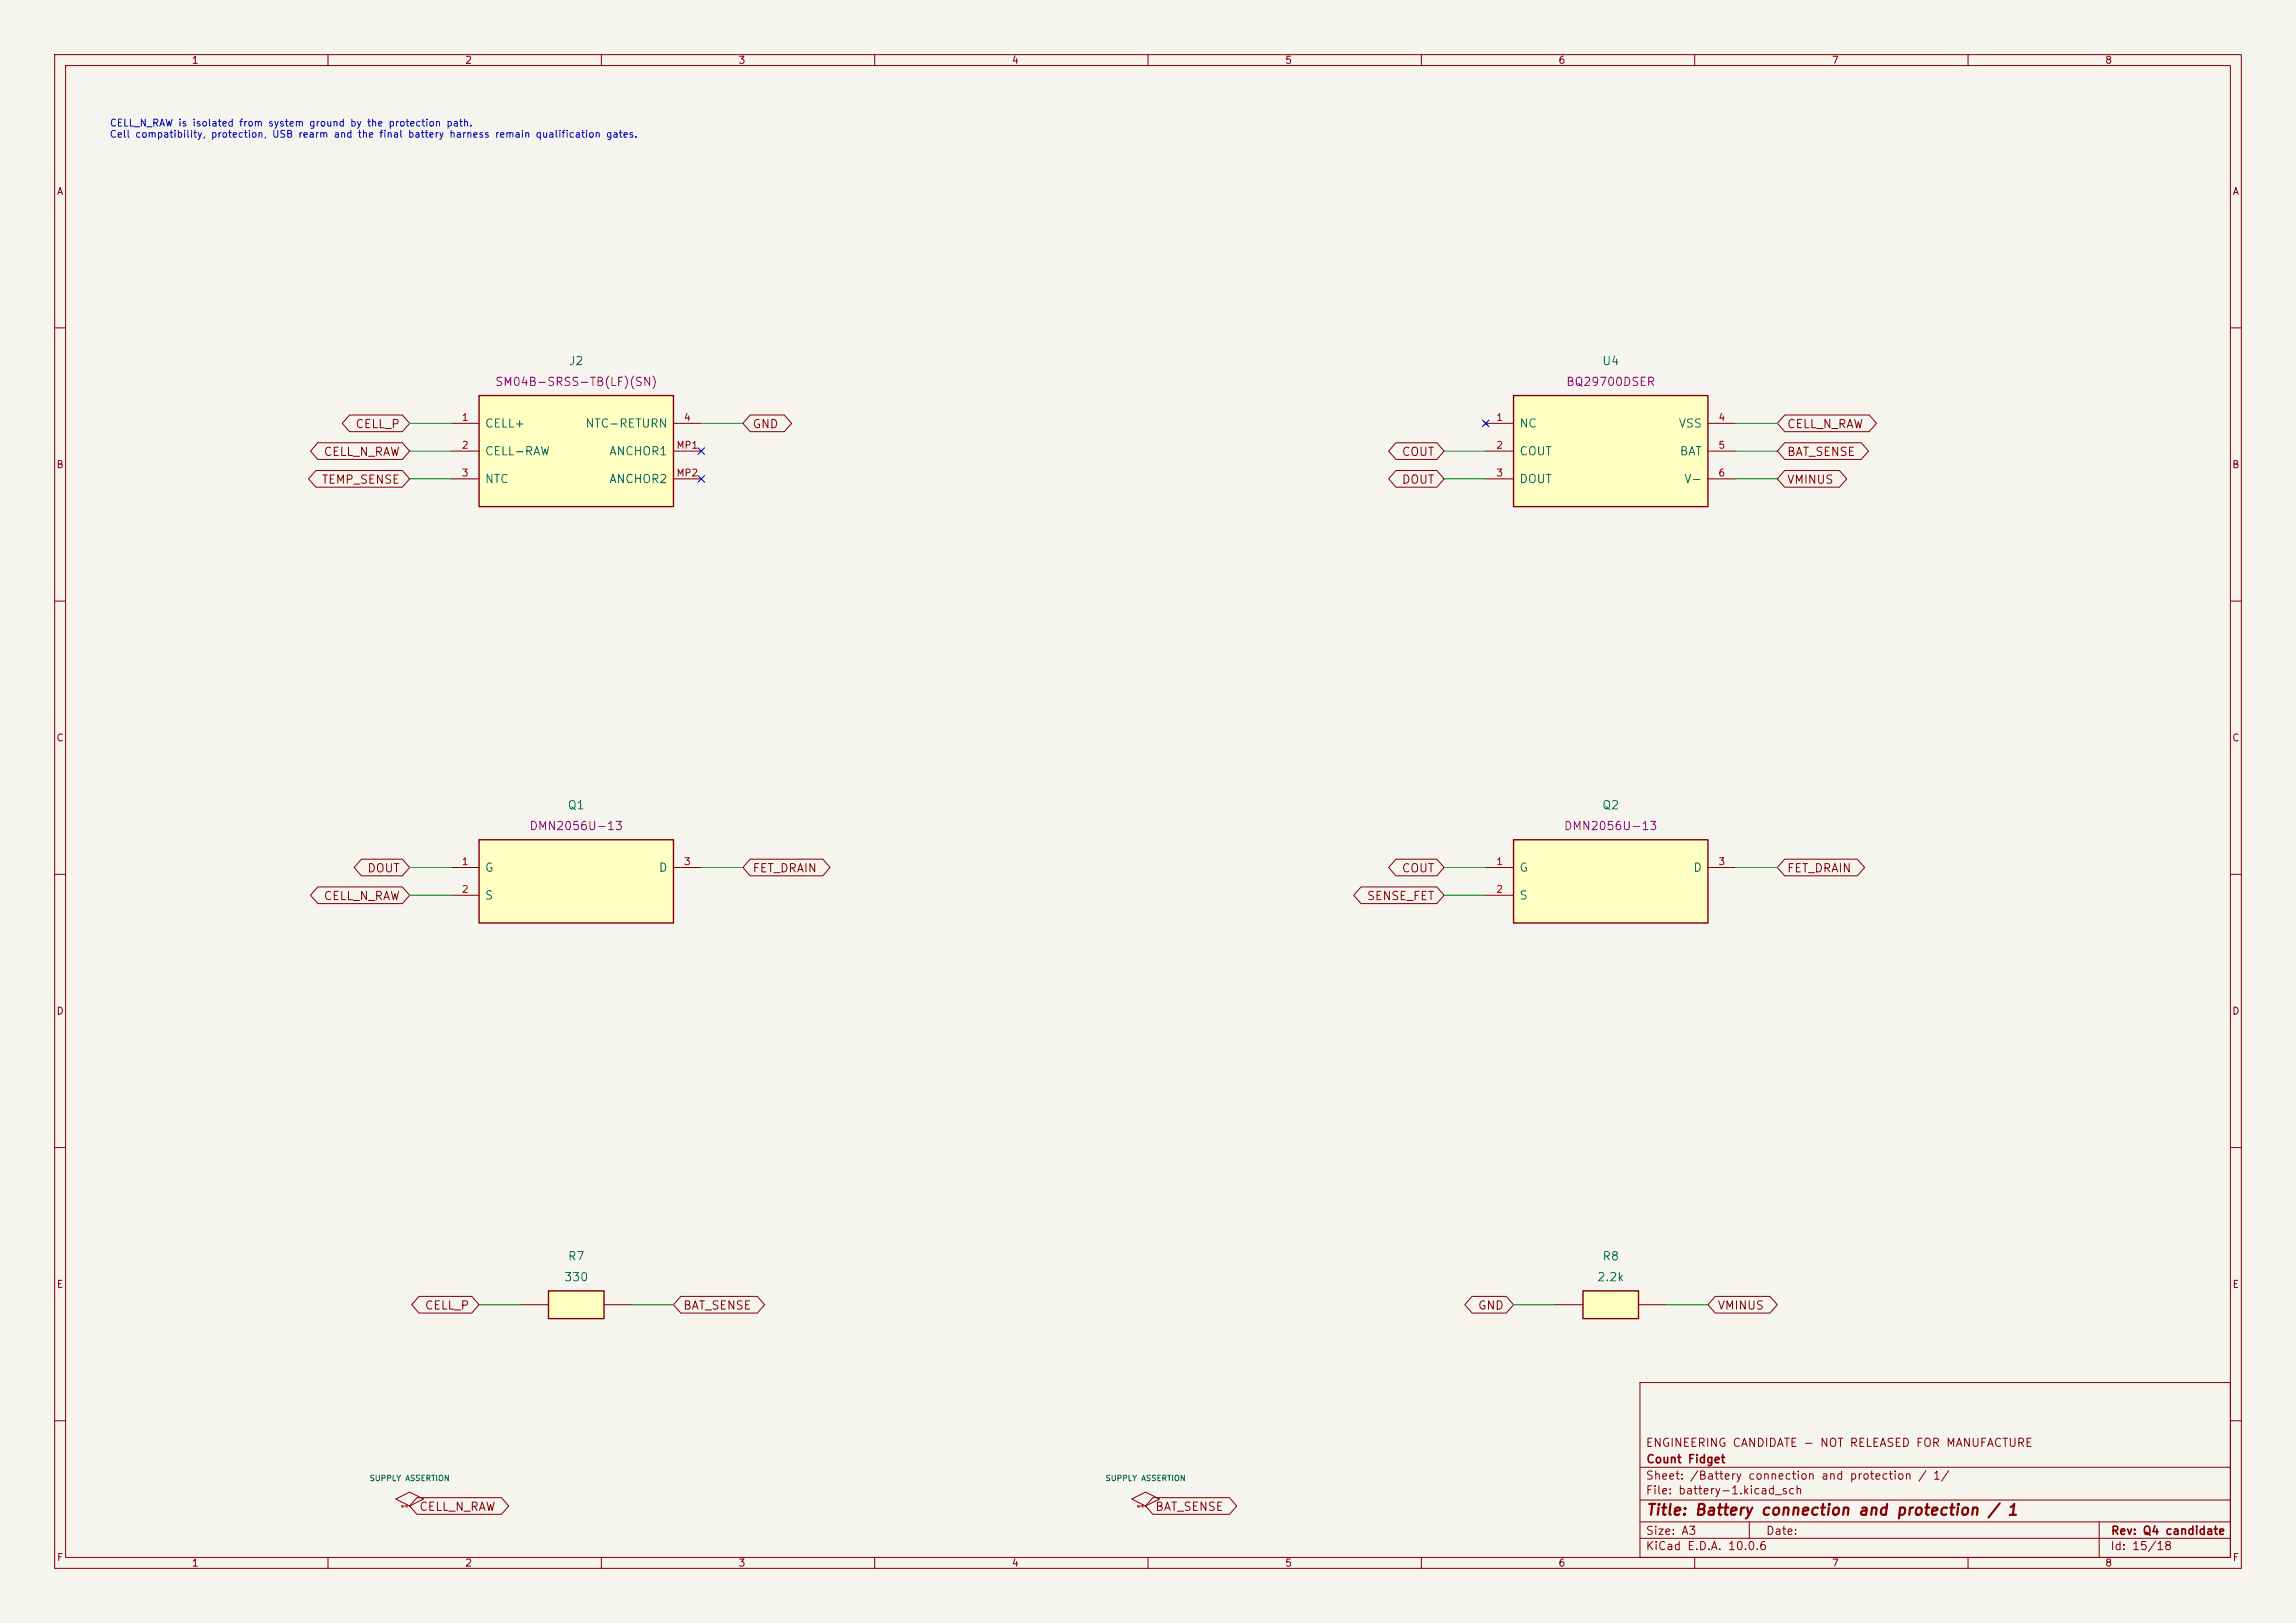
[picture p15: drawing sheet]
(kicad_sch (version 20250114) (generator "eeschema") (generator_version "10.0") (paper "A3") (title_block (title "Battery connection and protection / 1") (rev "Q4 candidate")
   (company "Count Fidget") (comment 1 "ENGINEERING CANDIDATE - NOT RELEASED FOR MANUFACTURE"))
(lib_symbols (symbol "CountFidgetQ4:J2" (pin_names (offset 1.016))  (exclude_from_sim no) (in_bom yes) (on_board yes)
   (property "Reference" "J" (at 0 13.97 0) (effects (font (size 1.27 1.27)))) (property "Value" "SM04B-SRSS-TB(LF)(SN)" (at 0 -13.97 0) (effects (font (size 1.27 1.27))))
   (property "Footprint" "CountFidgetQ4:Connector_JST_JST_SH_SM04B-SRSS-TB_1x04-1MP_P1.00mm_Horizontal" (at 0 0 0) (effects (font (size 1.27 1.27)) (hide yes)))
   (symbol "J2_0_1" (rectangle (start -17.78 10.16) (end 17.78 -10.16) (stroke (width 0.254) (type default)) (fill (type background)))) (symbol "J2_1_1" (pin passive line (at -22.86 5.08 0) (length 5.08) (name "CELL+" (effects (font (size 1.524 1.524)))) (number "1" (effects (font (size 1.27 1.27)))))(pin passive line (at -22.86 0.0 0) (length 5.08) (name "CELL-RAW" (effects (font (size 1.524 1.524)))) (number "2" (effects (font (size 1.27 1.27)))))(pin passive line (at -22.86 -5.08 0) (length 5.08) (name "NTC" (effects (font (size 1.524 1.524)))) (number "3" (effects (font (size 1.27 1.27)))))(pin passive line (at 22.86 5.08 180) (length 5.08) (name "NTC-RETURN" (effects (font (size 1.524 1.524)))) (number "4" (effects (font (size 1.27 1.27)))))(pin passive line (at 22.86 0.0 180) (length 5.08) (name "ANCHOR1" (effects (font (size 1.524 1.524)))) (number "MP1" (effects (font (size 1.27 1.27)))))(pin passive line (at 22.86 -5.08 180) (length 5.08) (name "ANCHOR2" (effects (font (size 1.524 1.524)))) (number "MP2" (effects (font (size 1.27 1.27)))))))
(symbol "CountFidgetQ4:U4" (pin_names (offset 1.016))  (exclude_from_sim no) (in_bom yes) (on_board yes)
   (property "Reference" "U" (at 0 13.97 0) (effects (font (size 1.27 1.27)))) (property "Value" "BQ29700DSER" (at 0 -13.97 0) (effects (font (size 1.27 1.27))))
   (property "Footprint" "CountFidgetQ4:Package_SON_WSON-6_1.5x1.5mm_P0.5mm" (at 0 0 0) (effects (font (size 1.27 1.27)) (hide yes)))
   (symbol "U4_0_1" (rectangle (start -17.78 10.16) (end 17.78 -10.16) (stroke (width 0.254) (type default)) (fill (type background)))) (symbol "U4_1_1" (pin no_connect line (at -22.86 5.08 0) (length 5.08) (name "NC" (effects (font (size 1.524 1.524)))) (number "1" (effects (font (size 1.27 1.27)))))(pin output line (at -22.86 0.0 0) (length 5.08) (name "COUT" (effects (font (size 1.524 1.524)))) (number "2" (effects (font (size 1.27 1.27)))))(pin output line (at -22.86 -5.08 0) (length 5.08) (name "DOUT" (effects (font (size 1.524 1.524)))) (number "3" (effects (font (size 1.27 1.27)))))(pin power_in line (at 22.86 5.08 180) (length 5.08) (name "VSS" (effects (font (size 1.524 1.524)))) (number "4" (effects (font (size 1.27 1.27)))))(pin power_in line (at 22.86 0.0 180) (length 5.08) (name "BAT" (effects (font (size 1.524 1.524)))) (number "5" (effects (font (size 1.27 1.27)))))(pin input line (at 22.86 -5.08 180) (length 5.08) (name "V-" (effects (font (size 1.524 1.524)))) (number "6" (effects (font (size 1.27 1.27)))))))
(symbol "CountFidgetQ4:Q1" (pin_names (offset 1.016))  (exclude_from_sim no) (in_bom yes) (on_board yes)
   (property "Reference" "Q" (at 0 11.43 0) (effects (font (size 1.27 1.27)))) (property "Value" "DMN2056U-13" (at 0 -11.43 0) (effects (font (size 1.27 1.27))))
   (property "Footprint" "CountFidgetQ4:Package_TO_SOT_SMD_SOT-23" (at 0 0 0) (effects (font (size 1.27 1.27)) (hide yes)))
   (symbol "Q1_0_1" (rectangle (start -17.78 7.62) (end 17.78 -7.62) (stroke (width 0.254) (type default)) (fill (type background)))) (symbol "Q1_1_1" (pin input line (at -22.86 2.54 0) (length 5.08) (name "G" (effects (font (size 1.524 1.524)))) (number "1" (effects (font (size 1.27 1.27)))))(pin passive line (at -22.86 -2.54 0) (length 5.08) (name "S" (effects (font (size 1.524 1.524)))) (number "2" (effects (font (size 1.27 1.27)))))(pin passive line (at 22.86 2.54 180) (length 5.08) (name "D" (effects (font (size 1.524 1.524)))) (number "3" (effects (font (size 1.27 1.27)))))))
(symbol "CountFidgetQ4:Q2" (pin_names (offset 1.016))  (exclude_from_sim no) (in_bom yes) (on_board yes)
   (property "Reference" "Q" (at 0 11.43 0) (effects (font (size 1.27 1.27)))) (property "Value" "DMN2056U-13" (at 0 -11.43 0) (effects (font (size 1.27 1.27))))
   (property "Footprint" "CountFidgetQ4:Package_TO_SOT_SMD_SOT-23" (at 0 0 0) (effects (font (size 1.27 1.27)) (hide yes)))
   (symbol "Q2_0_1" (rectangle (start -17.78 7.62) (end 17.78 -7.62) (stroke (width 0.254) (type default)) (fill (type background)))) (symbol "Q2_1_1" (pin input line (at -22.86 2.54 0) (length 5.08) (name "G" (effects (font (size 1.524 1.524)))) (number "1" (effects (font (size 1.27 1.27)))))(pin passive line (at -22.86 -2.54 0) (length 5.08) (name "S" (effects (font (size 1.524 1.524)))) (number "2" (effects (font (size 1.27 1.27)))))(pin passive line (at 22.86 2.54 180) (length 5.08) (name "D" (effects (font (size 1.524 1.524)))) (number "3" (effects (font (size 1.27 1.27)))))))
(symbol "CountFidgetQ4:R7" (pin_names (offset 1.016) hide) (pin_numbers hide) (exclude_from_sim no) (in_bom yes) (on_board yes)
   (property "Reference" "R" (at 0 6.35 0) (effects (font (size 1.27 1.27)))) (property "Value" "RC0603FR-07330RL" (at 0 -6.35 0) (effects (font (size 1.27 1.27))))
   (property "Footprint" "CountFidgetQ4:Resistor_SMD_R_0603_1608Metric" (at 0 0 0) (effects (font (size 1.27 1.27)) (hide yes)))
   (symbol "R7_0_1" (rectangle (start -5.08 2.54) (end 5.08 -2.54) (stroke (width 0.254) (type default)) (fill (type background)))) (symbol "R7_1_1" (pin passive line (at -10.16 0 0) (length 5.08) (name "1" (effects (font (size 1.524 1.524)))) (number "1" (effects (font (size 1.27 1.27)))))(pin passive line (at 10.16 0 180) (length 5.08) (name "2" (effects (font (size 1.524 1.524)))) (number "2" (effects (font (size 1.27 1.27)))))))
(symbol "CountFidgetQ4:R8" (pin_names (offset 1.016) hide) (pin_numbers hide) (exclude_from_sim no) (in_bom yes) (on_board yes)
   (property "Reference" "R" (at 0 6.35 0) (effects (font (size 1.27 1.27)))) (property "Value" "RC0603FR-072K2L" (at 0 -6.35 0) (effects (font (size 1.27 1.27))))
   (property "Footprint" "CountFidgetQ4:Resistor_SMD_R_0603_1608Metric" (at 0 0 0) (effects (font (size 1.27 1.27)) (hide yes)))
   (symbol "R8_0_1" (rectangle (start -5.08 2.54) (end 5.08 -2.54) (stroke (width 0.254) (type default)) (fill (type background)))) (symbol "R8_1_1" (pin passive line (at -10.16 0 0) (length 5.08) (name "1" (effects (font (size 1.524 1.524)))) (number "1" (effects (font (size 1.27 1.27)))))(pin passive line (at 10.16 0 180) (length 5.08) (name "2" (effects (font (size 1.524 1.524)))) (number "2" (effects (font (size 1.27 1.27)))))))
(symbol "CountFidgetQ4:SupplyAssertion" (pin_names (offset 0) hide) (exclude_from_sim no) (in_bom no) (on_board no)
 (property "Reference" "#FLG" (at 0 3.81 0) (effects (font (size 1.016 1.016)) (hide yes)))
 (property "Value" "PWR_FLAG" (at 0 3.81 0) (effects (font (size 1.016 1.016))))
 (symbol "SupplyAssertion_0_1" (polyline (pts (xy 0 0) (xy -2.54 1.27) (xy 0 2.54) (xy 2.54 1.27) (xy 0 0)) (stroke (width 0) (type default)) (fill (type none))))
 (symbol "SupplyAssertion_1_1" (pin power_out line (at 0 0 90) (length 0) (name "pwr" (effects (font (size 1.016 1.016)))) (number "1" (effects (font (size 1.016 1.016))))))))
(text "CELL_N_RAW is isolated from system ground by the protection path.\nCell compatibility, protection, USB rearm and the final battery harness remain qualification gates." (at 20 22 0) (effects (font (size 1.27 1.27)) (justify left top)))
(symbol (lib_id "CountFidgetQ4:SupplyAssertion") (at 74.93 275.59 0) (unit 1) (exclude_from_sim no) (in_bom no) (on_board no) (dnp no)
   (property "Reference" "#FLG3" (at 74.93 275.59 0) (effects (font (size 1.27 1.27)) (hide yes))) (property "Value" "SUPPLY ASSERTION" (at 74.93 270.51 0) (effects (font (size 1.016 1.016)))) (pin "1"))
   (global_label "CELL_N_RAW" (shape bidirectional) (at 74.93 275.59 0) (effects (font (size 1.524 1.524)) (justify left))
   (property "Intersheetrefs" "${INTERSHEET_REFS}" (at 74.93 275.59 0) (effects (font (size 1.27 1.27)) (hide yes))))
(symbol (lib_id "CountFidgetQ4:SupplyAssertion") (at 209.55 275.59 0) (unit 1) (exclude_from_sim no) (in_bom no) (on_board no) (dnp no)
   (property "Reference" "#FLG4" (at 209.55 275.59 0) (effects (font (size 1.27 1.27)) (hide yes))) (property "Value" "SUPPLY ASSERTION" (at 209.55 270.51 0) (effects (font (size 1.016 1.016)))) (pin "1"))
   (global_label "BAT_SENSE" (shape bidirectional) (at 209.55 275.59 0) (effects (font (size 1.524 1.524)) (justify left))
   (property "Intersheetrefs" "${INTERSHEET_REFS}" (at 209.55 275.59 0) (effects (font (size 1.27 1.27)) (hide yes))))
(symbol (lib_id "CountFidgetQ4:J2") (at 105.41 82.55 0) (unit 1) (exclude_from_sim no) (in_bom yes) (on_board yes) (dnp no) (property "Reference" "J2" (at 105.41 66.04 0) (effects (font (size 1.524 1.524)))) (property "Value" "Battery + NTC" (at 105.41 69.85 0) (effects (font (size 1.524 1.524)) (hide yes)))
   (property "Footprint" "CountFidgetQ4:Connector_JST_JST_SH_SM04B-SRSS-TB_1x04-1MP_P1.00mm_Horizontal" (at 105.41 82.55 0) (effects (font (size 1.27 1.27)) (hide yes))) (property "MPN" "SM04B-SRSS-TB(LF)(SN)" (at 105.41 69.85 0) (effects (font (size 1.524 1.524))))
   (property "Description" "Mating keyed custom pack CC-BAT-001; no bare coin-cell holder" (at 105.41 82.55 0) (effects (font (size 1.27 1.27)) (hide yes))) (pin "1")(pin "2")(pin "3")(pin "4")(pin "MP1")(pin "MP2"))
(wire (pts (xy 82.55 77.47) (xy 74.93 77.47)) (stroke (width 0) (type default)))
(global_label "CELL_P" (shape bidirectional) (at 74.93 77.47 180) (effects (font (size 1.524 1.524)) (justify right))
   (property "Intersheetrefs" "${INTERSHEET_REFS}" (at 74.93 77.47 0) (effects (font (size 1.27 1.27)) (hide yes))))
(wire (pts (xy 82.55 82.55) (xy 74.93 82.55)) (stroke (width 0) (type default)))
(global_label "CELL_N_RAW" (shape bidirectional) (at 74.93 82.55 180) (effects (font (size 1.524 1.524)) (justify right))
   (property "Intersheetrefs" "${INTERSHEET_REFS}" (at 74.93 82.55 0) (effects (font (size 1.27 1.27)) (hide yes))))
(wire (pts (xy 82.55 87.63) (xy 74.93 87.63)) (stroke (width 0) (type default)))
(global_label "TEMP_SENSE" (shape bidirectional) (at 74.93 87.63 180) (effects (font (size 1.524 1.524)) (justify right))
   (property "Intersheetrefs" "${INTERSHEET_REFS}" (at 74.93 87.63 0) (effects (font (size 1.27 1.27)) (hide yes))))
(wire (pts (xy 128.27 77.47) (xy 135.89 77.47)) (stroke (width 0) (type default)))
(global_label "GND" (shape bidirectional) (at 135.89 77.47 0) (effects (font (size 1.524 1.524)) (justify left))
   (property "Intersheetrefs" "${INTERSHEET_REFS}" (at 135.89 77.47 0) (effects (font (size 1.27 1.27)) (hide yes))))
(no_connect (at 128.27 82.55))
(no_connect (at 128.27 87.63))
(symbol (lib_id "CountFidgetQ4:U4") (at 294.64 82.55 0) (unit 1) (exclude_from_sim no) (in_bom yes) (on_board yes) (dnp no) (property "Reference" "U4" (at 294.64 66.04 0) (effects (font (size 1.524 1.524)))) (property "Value" "Cell protector" (at 294.64 69.85 0) (effects (font (size 1.524 1.524)) (hide yes)))
   (property "Footprint" "CountFidgetQ4:Package_SON_WSON-6_1.5x1.5mm_P0.5mm" (at 294.64 82.55 0) (effects (font (size 1.27 1.27)) (hide yes))) (property "MPN" "BQ29700DSER" (at 294.64 69.85 0) (effects (font (size 1.524 1.524))))
   (property "Description" "" (at 294.64 82.55 0) (effects (font (size 1.27 1.27)) (hide yes))) (pin "1")(pin "2")(pin "3")(pin "4")(pin "5")(pin "6"))
(no_connect (at 271.78 77.47))
(wire (pts (xy 271.78 82.55) (xy 264.16 82.55)) (stroke (width 0) (type default)))
(global_label "COUT" (shape bidirectional) (at 264.16 82.55 180) (effects (font (size 1.524 1.524)) (justify right))
   (property "Intersheetrefs" "${INTERSHEET_REFS}" (at 264.16 82.55 0) (effects (font (size 1.27 1.27)) (hide yes))))
(wire (pts (xy 271.78 87.63) (xy 264.16 87.63)) (stroke (width 0) (type default)))
(global_label "DOUT" (shape bidirectional) (at 264.16 87.63 180) (effects (font (size 1.524 1.524)) (justify right))
   (property "Intersheetrefs" "${INTERSHEET_REFS}" (at 264.16 87.63 0) (effects (font (size 1.27 1.27)) (hide yes))))
(wire (pts (xy 317.5 77.47) (xy 325.12 77.47)) (stroke (width 0) (type default)))
(global_label "CELL_N_RAW" (shape bidirectional) (at 325.12 77.47 0) (effects (font (size 1.524 1.524)) (justify left))
   (property "Intersheetrefs" "${INTERSHEET_REFS}" (at 325.12 77.47 0) (effects (font (size 1.27 1.27)) (hide yes))))
(wire (pts (xy 317.5 82.55) (xy 325.12 82.55)) (stroke (width 0) (type default)))
(global_label "BAT_SENSE" (shape bidirectional) (at 325.12 82.55 0) (effects (font (size 1.524 1.524)) (justify left))
   (property "Intersheetrefs" "${INTERSHEET_REFS}" (at 325.12 82.55 0) (effects (font (size 1.27 1.27)) (hide yes))))
(wire (pts (xy 317.5 87.63) (xy 325.12 87.63)) (stroke (width 0) (type default)))
(global_label "VMINUS" (shape bidirectional) (at 325.12 87.63 0) (effects (font (size 1.524 1.524)) (justify left))
   (property "Intersheetrefs" "${INTERSHEET_REFS}" (at 325.12 87.63 0) (effects (font (size 1.27 1.27)) (hide yes))))
(symbol (lib_id "CountFidgetQ4:Q1") (at 105.41 161.29 0) (unit 1) (exclude_from_sim no) (in_bom yes) (on_board yes) (dnp no) (property "Reference" "Q1" (at 105.41 147.32 0) (effects (font (size 1.524 1.524)))) (property "Value" "Discharge FET" (at 105.41 151.13 0) (effects (font (size 1.524 1.524)) (hide yes)))
   (property "Footprint" "CountFidgetQ4:Package_TO_SOT_SMD_SOT-23" (at 105.41 161.29 0) (effects (font (size 1.27 1.27)) (hide yes))) (property "MPN" "DMN2056U-13" (at 105.41 151.13 0) (effects (font (size 1.524 1.524))))
   (property "Description" "; exact same-device reel suffix -13; no electrical polarity change" (at 105.41 161.29 0) (effects (font (size 1.27 1.27)) (hide yes))) (pin "1")(pin "2")(pin "3"))
(wire (pts (xy 82.55 158.75) (xy 74.93 158.75)) (stroke (width 0) (type default)))
(global_label "DOUT" (shape bidirectional) (at 74.93 158.75 180) (effects (font (size 1.524 1.524)) (justify right))
   (property "Intersheetrefs" "${INTERSHEET_REFS}" (at 74.93 158.75 0) (effects (font (size 1.27 1.27)) (hide yes))))
(wire (pts (xy 82.55 163.83) (xy 74.93 163.83)) (stroke (width 0) (type default)))
(global_label "CELL_N_RAW" (shape bidirectional) (at 74.93 163.83 180) (effects (font (size 1.524 1.524)) (justify right))
   (property "Intersheetrefs" "${INTERSHEET_REFS}" (at 74.93 163.83 0) (effects (font (size 1.27 1.27)) (hide yes))))
(wire (pts (xy 128.27 158.75) (xy 135.89 158.75)) (stroke (width 0) (type default)))
(global_label "FET_DRAIN" (shape bidirectional) (at 135.89 158.75 0) (effects (font (size 1.524 1.524)) (justify left))
   (property "Intersheetrefs" "${INTERSHEET_REFS}" (at 135.89 158.75 0) (effects (font (size 1.27 1.27)) (hide yes))))
(symbol (lib_id "CountFidgetQ4:Q2") (at 294.64 161.29 0) (unit 1) (exclude_from_sim no) (in_bom yes) (on_board yes) (dnp no) (property "Reference" "Q2" (at 294.64 147.32 0) (effects (font (size 1.524 1.524)))) (property "Value" "Charge FET" (at 294.64 151.13 0) (effects (font (size 1.524 1.524)) (hide yes)))
   (property "Footprint" "CountFidgetQ4:Package_TO_SOT_SMD_SOT-23" (at 294.64 161.29 0) (effects (font (size 1.27 1.27)) (hide yes))) (property "MPN" "DMN2056U-13" (at 294.64 151.13 0) (effects (font (size 1.524 1.524))))
   (property "Description" "; exact same-device reel suffix -13; no electrical polarity change" (at 294.64 161.29 0) (effects (font (size 1.27 1.27)) (hide yes))) (pin "1")(pin "2")(pin "3"))
(wire (pts (xy 271.78 158.75) (xy 264.16 158.75)) (stroke (width 0) (type default)))
(global_label "COUT" (shape bidirectional) (at 264.16 158.75 180) (effects (font (size 1.524 1.524)) (justify right))
   (property "Intersheetrefs" "${INTERSHEET_REFS}" (at 264.16 158.75 0) (effects (font (size 1.27 1.27)) (hide yes))))
(wire (pts (xy 271.78 163.83) (xy 264.16 163.83)) (stroke (width 0) (type default)))
(global_label "SENSE_FET" (shape bidirectional) (at 264.16 163.83 180) (effects (font (size 1.524 1.524)) (justify right))
   (property "Intersheetrefs" "${INTERSHEET_REFS}" (at 264.16 163.83 0) (effects (font (size 1.27 1.27)) (hide yes))))
(wire (pts (xy 317.5 158.75) (xy 325.12 158.75)) (stroke (width 0) (type default)))
(global_label "FET_DRAIN" (shape bidirectional) (at 325.12 158.75 0) (effects (font (size 1.524 1.524)) (justify left))
   (property "Intersheetrefs" "${INTERSHEET_REFS}" (at 325.12 158.75 0) (effects (font (size 1.27 1.27)) (hide yes))))
(symbol (lib_id "CountFidgetQ4:R7") (at 105.41 238.76 0) (unit 1) (exclude_from_sim no) (in_bom yes) (on_board yes) (dnp no) (property "Reference" "R7" (at 105.41 229.87 0) (effects (font (size 1.524 1.524)))) (property "Value" "330" (at 105.41 233.68 0) (effects (font (size 1.524 1.524))))
   (property "Footprint" "CountFidgetQ4:Resistor_SMD_R_0603_1608Metric" (at 105.41 238.76 0) (effects (font (size 1.27 1.27)) (hide yes))) (property "MPN" "RC0603FR-07330RL" (at 105.41 233.68 0) (effects (font (size 1.524 1.524)) (hide yes)))
   (property "Description" "1%, 0603, 0.1 W" (at 105.41 238.76 0) (effects (font (size 1.27 1.27)) (hide yes))) (pin "1")(pin "2"))
(wire (pts (xy 95.25 238.76) (xy 87.63 238.76)) (stroke (width 0) (type default)))
(global_label "CELL_P" (shape bidirectional) (at 87.63 238.76 180) (effects (font (size 1.524 1.524)) (justify right))
   (property "Intersheetrefs" "${INTERSHEET_REFS}" (at 87.63 238.76 0) (effects (font (size 1.27 1.27)) (hide yes))))
(wire (pts (xy 115.57 238.76) (xy 123.19 238.76)) (stroke (width 0) (type default)))
(global_label "BAT_SENSE" (shape bidirectional) (at 123.19 238.76 0) (effects (font (size 1.524 1.524)) (justify left))
   (property "Intersheetrefs" "${INTERSHEET_REFS}" (at 123.19 238.76 0) (effects (font (size 1.27 1.27)) (hide yes))))
(symbol (lib_id "CountFidgetQ4:R8") (at 294.64 238.76 0) (unit 1) (exclude_from_sim no) (in_bom yes) (on_board yes) (dnp no) (property "Reference" "R8" (at 294.64 229.87 0) (effects (font (size 1.524 1.524)))) (property "Value" "2.2k" (at 294.64 233.68 0) (effects (font (size 1.524 1.524))))
   (property "Footprint" "CountFidgetQ4:Resistor_SMD_R_0603_1608Metric" (at 294.64 238.76 0) (effects (font (size 1.27 1.27)) (hide yes))) (property "MPN" "RC0603FR-072K2L" (at 294.64 233.68 0) (effects (font (size 1.524 1.524)) (hide yes)))
   (property "Description" "1%, 0603, 0.1 W" (at 294.64 238.76 0) (effects (font (size 1.27 1.27)) (hide yes))) (pin "1")(pin "2"))
(wire (pts (xy 284.48 238.76) (xy 276.86 238.76)) (stroke (width 0) (type default)))
(global_label "GND" (shape bidirectional) (at 276.86 238.76 180) (effects (font (size 1.524 1.524)) (justify right))
   (property "Intersheetrefs" "${INTERSHEET_REFS}" (at 276.86 238.76 0) (effects (font (size 1.27 1.27)) (hide yes))))
(wire (pts (xy 304.8 238.76) (xy 312.42 238.76)) (stroke (width 0) (type default)))
(global_label "VMINUS" (shape bidirectional) (at 312.42 238.76 0) (effects (font (size 1.524 1.524)) (justify left))
   (property "Intersheetrefs" "${INTERSHEET_REFS}" (at 312.42 238.76 0) (effects (font (size 1.27 1.27)) (hide yes)))))
